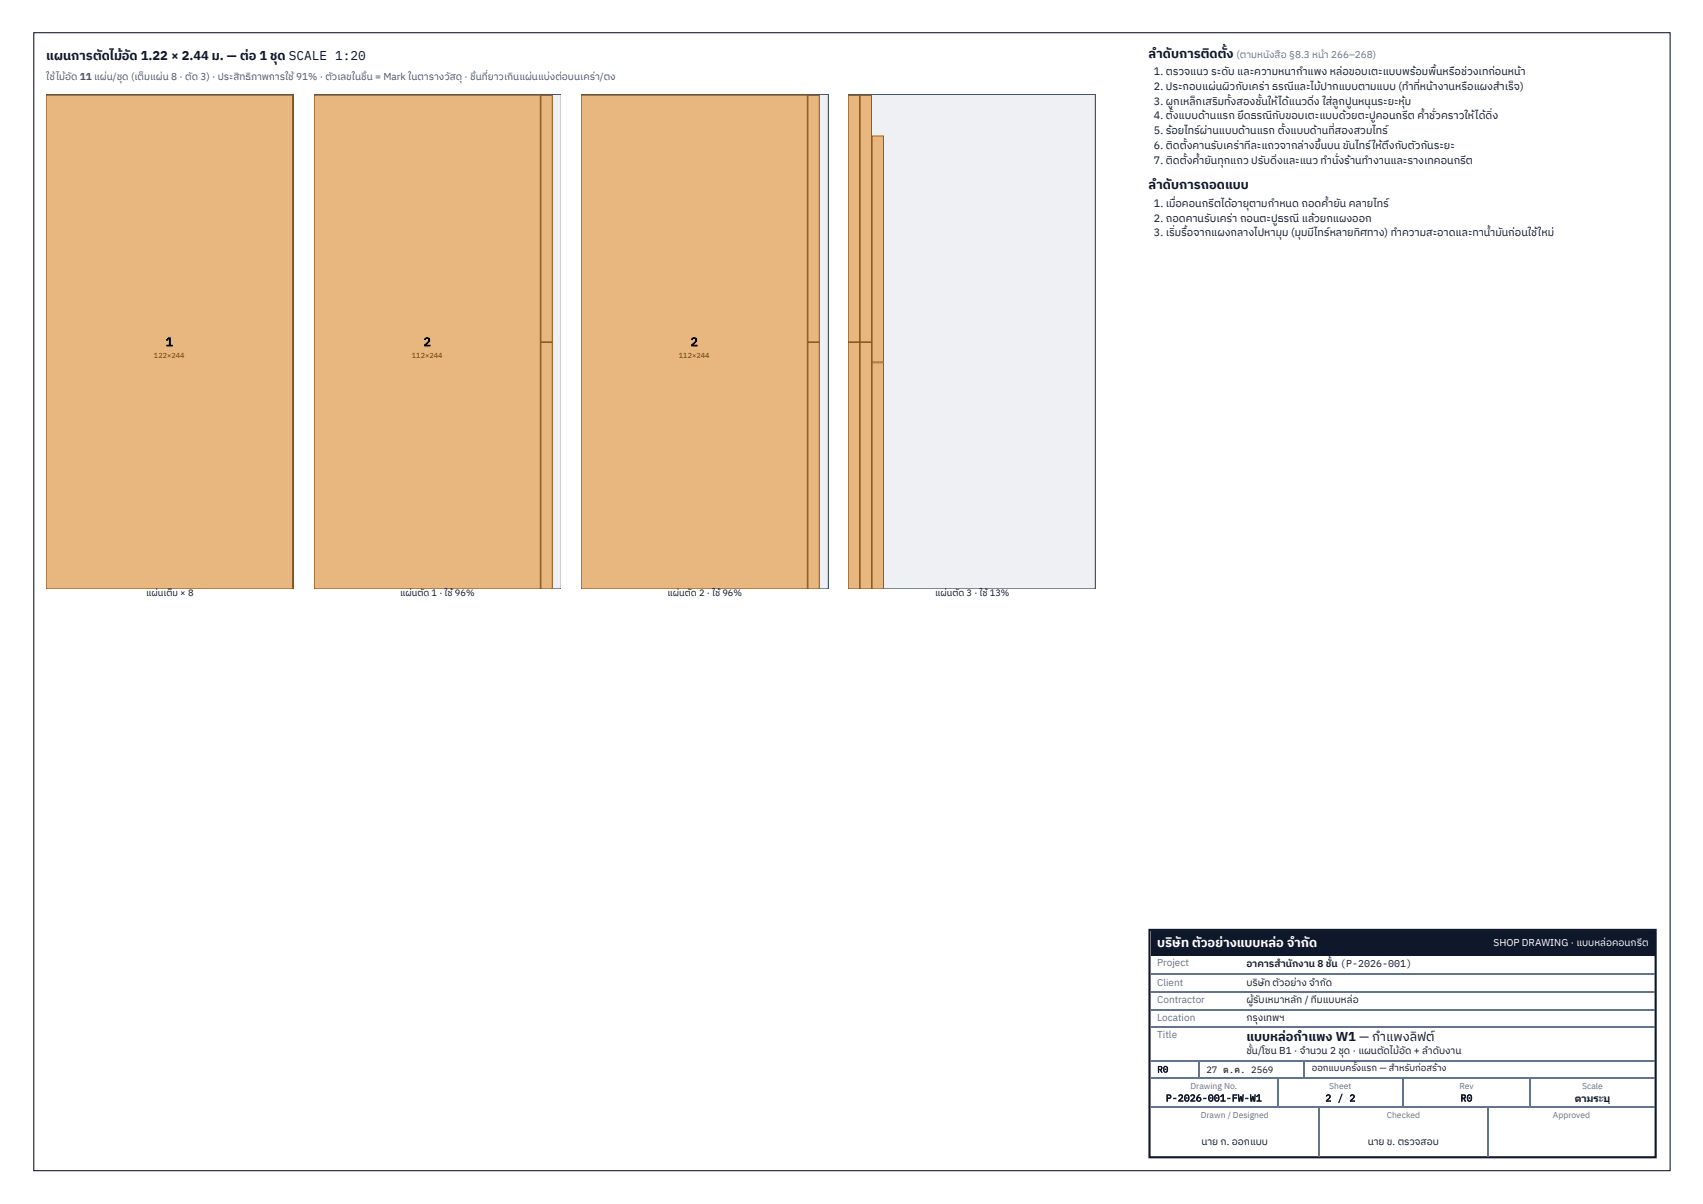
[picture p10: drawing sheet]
<svg xmlns="http://www.w3.org/2000/svg" width="420mm" height="297mm" viewBox="0 0 420 297" stroke-linecap="round" stroke-linejoin="round" font-family="sans-serif">
<defs><g id="words">
<g font-size="3.2" fill="#0f172a">
<text x="11.4" y="14.8">แผนการตั ดไม้ อั ด 1.22 × 2.44 ม. — ต่ อ 1 ชุ ด SCALE 1:20</text>
<text x="283.4" y="14.3">ลำ</text>
<text x="286.9" y="14.3">ดั บการติ ดตั้ ง</text>
<text x="283.4" y="46.6">ลำ</text>
<text x="286.9" y="46.6">ดั บการถอดแบบ</text>
<text x="307.5" y="256.9">แบบหล่ อกำ</text>
<text x="322.8" y="256.9">แพง W1 — กำ</text>
<text x="342" y="256.9">แพงลิ ฟต์</text>
</g>
<g font-size="3.2" fill="#fff">
<text x="285.5" y="233.6">บริ ษั ท ตั วอย่ างแบบหล่ อ จำ</text>
<text x="321" y="233.6">กั ด</text>
</g>
<g font-size="3">
<text x="40.9" y="85.4">1</text>
<text x="104.5" y="85.4">2</text>
<text x="170.4" y="85.4">2</text>
</g>
<g font-size="2.6" fill="#0f172a">
<text x="284.7" y="18.5">1. ตรวจแนว ระดั บ และความหนากำ</text>
<text x="284.7" y="22.2">2. ประกอบแผ่ นผิ วกั บเคร่ า ธรณี และไม้ ปากแบบตามแบบ (ทำ</text>
<text x="322.6" y="18.5">แพง หล่ อขอบเตะแบบพร้ อมพื้ นหรื อช่ วงเทก่ อนหน้ า</text>
<text x="348.8" y="22.2">ที่ หน้ างานหรื อแผงสำ</text>
<text x="371.3" y="22.2">เร็ จ)</text>
<text x="284.7" y="25.9">3. ผู กเหล็ กเสริ มทั้ งสองชั้ นให้ ได้ แนวดิ่ ง ใส่ ลู กปู นหนุ นระยะหุ้ ม</text>
<text x="284.7" y="29.4">4. ตั้ งแบบด้ านแรก ยึ ดธรณี กั บขอบเตะแบบด้ วยตะปู คอนกรี ต ค้ำ</text>
<text x="352.7" y="29.4">ชั่ วคราวให้ ได้ ดิ่ ง</text>
<text x="284.7" y="33.1">5. ร้ อยไทร์ ผ่ านแบบด้ านแรก ตั้ งแบบด้ านที่ สองสวมไทร์</text>
<text x="284.7" y="36.8">6. ติ ดตั้ งคานรั บเคร่ าที ละแถวจากล่ างขึ้ นบน ขั นไทร์ ให้ ตึ งกั บตั วกั นระยะ</text>
<text x="284.7" y="40.5">7. ติ ดตั้ งค้ำ</text>
<text x="297.2" y="40.5">ยั นทุ กแถว ปรั บดิ่ งและแนว ทำ</text>
<text x="328.7" y="40.5">นั่ งร้ านทำ</text>
<text x="338.8" y="40.5">งานและรางเทคอนกรี ต</text>
<text x="284.7" y="51.1">1. เมื่ อคอนกรี ตได้ อายุ ตามกำ</text>
<text x="315.7" y="51.1">หนด ถอดค้ำ</text>
<text x="329" y="51.1">ยั น คลายไทร์</text>
<text x="284.7" y="54.8">2. ถอดคานรั บเคร่ า ถอนตะปู ธรณี</text>
<text x="284.7" y="58.2">3. เริ่ มรื้ อจากแผงกลางไปหามุ ม (มุ มมี ไทร์ หลายทิ ศทาง) ทำ</text>
<text x="321.2" y="54.8">แล้ วยกแผงออก</text>
<text x="346" y="58.2">ความสะอาดและทาน้ำ</text>
<text x="369" y="58.2">มั นก่ อนใช้ ใหม่</text>
</g>
<g font-size="2.5" fill="#62748e">
<text x="305.1" y="14.3">(ตามหนั งสื อ §8.3 หน้ า 266–268)</text>
<text x="285.5" y="238.4">Project</text>
<text x="285.5" y="243.2">Client</text>
<text x="285.5" y="247.4">Contractor</text>
<text x="285.5" y="251.9">Location</text>
<text x="285.5" y="256.1">Title</text>
</g>
<text font-size="2.5" fill="#45556c" x="11.4" y="19.8">ใช้ ไม้ อั ด 11 แผ่ น/ชุ ด (เต็ มแผ่ น 8 · ตั ด 3) · ประสิ ทธิ ภาพการใช้ 91% · ตั วเลขในชิ้ น = Mark ในตารางวั สดุ · ชิ้ นที่ ยาวเกิ นแผ่ นแบ่ งต่ อบนเคร่ า/ตง</text>
<text font-size="2.5" fill="#fff" x="368.5" y="233.4">SHOP DRAWING · แบบหล่ อคอนกรี ต</text>
<g font-size="2.5" fill="#0f172a">
<text x="307.5" y="238.7">อาคารสำ</text>
<text x="317.3" y="238.7">นั กงาน 8 ชั้ น (P-2026-001)</text>
<text x="307.5" y="243.2">บริ ษั ท ตั วอย่ าง จำ</text>
<text x="325.6" y="243.2">กั ด</text>
<text x="307.5" y="247.4">ผู้ รั บเหมาหลั ก / ที มแบบหล่ อ</text>
<text x="307.5" y="251.9">กรุ งเทพฯ</text>
<text x="307.5" y="260.1">ชั้ น/โซน B1 · จำ</text>
<text x="323.3" y="260.1">นวน 2 ชุ ด · แผนตั ดไม้ อั ด + ลำ</text>
<text x="353.5" y="260.1">ดั บงาน</text>
<text x="287.6" y="271.7">P-2026-001-FW-W1</text>
<text x="327" y="271.7">2 / 2</text>
<text x="360.4" y="271.7">R0</text>
<text x="388.5" y="271.7">ตามระบุ</text>
<text x="296.5" y="282.6">นาย ก. ออกแบบ</text>
<text x="337.5" y="282.6">นาย ข. ตรวจสอบ</text>
</g>
<g font-size="2.3" fill="#0f172a">
<text x="36.1" y="147.1">แผ่ นเต็ ม × 8</text>
<text x="98.7" y="147.1">แผ่ นตั ด 1 · ใช้ 96%</text>
<text x="164.7" y="147.1">แผ่ นตั ด 2 · ใช้ 96%</text>
<text x="230.7" y="147.1">แผ่ นตั ด 3 · ใช้ 13%</text>
<text x="285.5" y="264.6">R0</text>
<text x="297.7" y="264.6">27 ต.ค. 2569</text>
<text x="323.7" y="264.3">ออกแบบครั้ งแรก — สำ</text>
<text x="345.2" y="264.3">หรั บก่ อสร้ าง</text>
</g>
<g font-size="2.1" fill="#62748e">
<text x="293.7" y="268.6">Drawing No.</text>
<text x="328" y="268.6">Sheet</text>
<text x="360.1" y="268.6">Rev</text>
<text x="390.4" y="268.6">Scale</text>
<text x="296.3" y="275.7">Drawn / Designed</text>
<text x="342.2" y="275.7">Checked</text>
<text x="383.2" y="275.7">Approved</text>
</g>
<g font-size="1.8" fill="#5b3a12">
<text x="38" y="88.4">122×244</text>
<text x="101.6" y="88.4">112×244</text>
<text x="167.5" y="88.4">112×244</text>
</g>
</g></defs>
<path d="M8.3 8.1h403.8v280.7h-403.8z" fill="none" stroke="#0f172a" stroke-width=".26"/>
<path d="M11.4 23.3h61v122h-61z" fill="#eef0f3"/>
<path d="M11.4 23.3h61v122h-61z" fill="none" stroke="#475569" stroke-width=".3"/>
<path d="M11.4 23.5h60.8v121.8h-60.8z" fill="#e7b77f"/>
<path d="M11.4 23.5h60.8v121.8h-60.8z" fill="none" stroke="#8c5a22" stroke-width=".25"/>
<path d="M77.5 23.3h60.9v122h-60.9z" fill="#eef0f3"/>
<path d="M138.4 23.3h-60.9v122h60.9" fill="none" stroke="#475569" stroke-width=".3"/>
<path d="M77.5 23.5h55.8v121.8h-55.8z" fill="#e7b77f"/>
<path d="M77.5 23.5h55.8v121.8h-55.8z" fill="none" stroke="#8c5a22" stroke-width=".25"/>
<path d="M133.5 84.5h2.8v60.8h-2.8z" fill="#e7b77f"/>
<path d="M133.5 84.5h2.8v60.8h-2.8z" fill="none" stroke="#8c5a22" stroke-width=".25"/>
<path d="M133.5 23.5h2.8v60.8h-2.8z" fill="#e7b77f"/>
<path d="M133.5 23.5h2.8v60.8h-2.8z" fill="none" stroke="#8c5a22" stroke-width=".25"/>
<path d="M143.4 23.3h61v122h-61z" fill="#eef0f3"/>
<path d="M143.4 23.3h61v122h-61z" fill="none" stroke="#475569" stroke-width=".3"/>
<path d="M143.4 23.5h55.8v121.8h-55.8z" fill="#e7b77f"/>
<path d="M143.4 23.5h55.8v121.8h-55.8z" fill="none" stroke="#8c5a22" stroke-width=".25"/>
<path d="M199.4 84.5h2.8v60.8h-2.8z" fill="#e7b77f"/>
<path d="M199.4 84.5h2.8v60.8h-2.8z" fill="none" stroke="#8c5a22" stroke-width=".25"/>
<path d="M199.4 23.5h2.8v60.8h-2.8z" fill="#e7b77f"/>
<path d="M199.4 23.5h2.8v60.8h-2.8z" fill="none" stroke="#8c5a22" stroke-width=".25"/>
<path d="M209.3 23.3h61v122h-61z" fill="#eef0f3"/>
<path d="M209.3 23.3h61v122h-61z" fill="none" stroke="#475569" stroke-width=".3"/>
<path d="M209.3 84.5h2.8v60.8h-2.8z" fill="#e7b77f"/>
<path d="M209.3 84.5h2.8v60.8h-2.8z" fill="none" stroke="#8c5a22" stroke-width=".25"/>
<path d="M209.3 23.5h2.8v60.8h-2.8z" fill="#e7b77f"/>
<path d="M209.3 23.5h2.8v60.8h-2.8z" fill="none" stroke="#8c5a22" stroke-width=".25"/>
<path d="M212.2 84.5h2.8v60.8h-2.8z" fill="#e7b77f"/>
<path d="M212.2 84.5h2.8v60.8h-2.8z" fill="none" stroke="#8c5a22" stroke-width=".25"/>
<path d="M212.2 23.5h2.8v60.8h-2.8z" fill="#e7b77f"/>
<path d="M212.2 23.5h2.8v60.8h-2.8z" fill="none" stroke="#8c5a22" stroke-width=".25"/>
<path d="M215.2 89.5h2.8v55.8h-2.8z" fill="#e7b77f"/>
<path d="M215.2 89.5h2.8v55.8h-2.8z" fill="none" stroke="#8c5a22" stroke-width=".25"/>
<path d="M215.2 33.5h2.8v55.8h-2.8z" fill="#e7b77f"/>
<path d="M215.2 33.5h2.8v55.8h-2.8z" fill="none" stroke="#8c5a22" stroke-width=".25"/>
<path d="M283.6 229.4h124.9v56.1h-124.9z" fill="none" stroke="#0f172a" stroke-width=".53"/>
<path d="M283.9 229.7h124.4v6h-124.4z" fill="#0f172a"/>
<g fill="none" stroke="#62748e" stroke-width=".26">
<path d="M283.9 240.4h124.4M283.9 244.6h124.4M283.9 249.1h124.4M283.9 253.3h124.4M283.9 261.8h11.9M283.9 266h124.4M283.9 273.2h124.4M295.9 261.7v4.2M296.1 261.8h25.6M315.3 266.2v6.9M321.9 261.7v4.2M322 261.8h86.3"/>
<path d="M325.6 273.3v11.9M346.2 266.2v6.9M367.1 273.3v11.9M377.4 266.2v6.9"/>
</g>
<use href="#words"/>
</svg>
